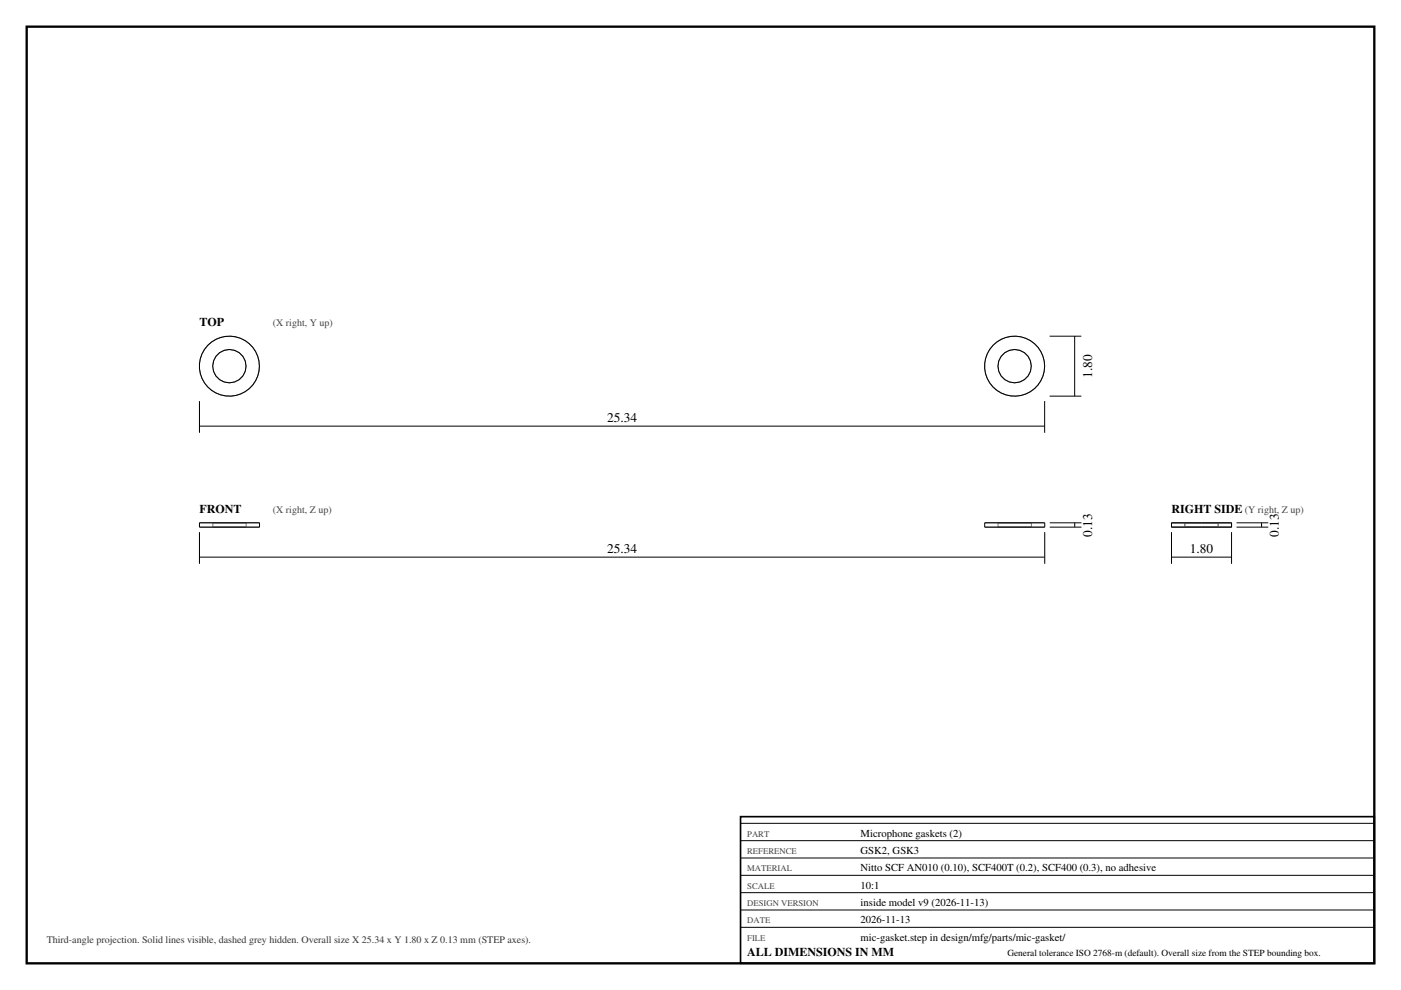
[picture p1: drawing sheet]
<svg xmlns="http://www.w3.org/2000/svg" width="420mm" height="297mm" viewBox="0 0 420 297" stroke-linecap="round" stroke-linejoin="round" font-family="sans-serif">
<defs><g id="words">
<g font-size="4">
<text x="327.4" y="113.3" transform="rotate(-90 327.4 113.3)">1.80</text>
<text x="182" y="126.6">25.34</text>
<text x="327.4" y="161" transform="rotate(-90 327.4 161)">0.13</text>
<text x="383.4" y="161" transform="rotate(-90 383.4 161)">0.13</text>
<text x="182" y="165.9">25.34</text>
<text x="356.7" y="165.9">1.80</text>
</g>
<g font-size="3.6">
<text x="59.8" y="97.9">TOP</text>
<text x="59.8" y="153.8">FRONT</text>
<text x="351.2" y="153.8">RIGHT SIDE</text>
<text x="224" y="286.8">ALL DIMENSIONS IN MM</text>
</g>
<g font-size="3.2">
<text x="258" y="251">Microphone gaskets (2)</text>
<text x="258" y="256.2">GSK2, GSK3</text>
<text x="258" y="261.4">Nitto SCF AN010 (0.10), SCF400T (0.2), SCF400 (0.3), no adhesive</text>
<text x="258" y="266.6">10:1</text>
<text x="258" y="271.8">inside model v9 (2026-11-13)</text>
<text x="258" y="277">2026-11-13</text>
<text x="258" y="282.2">mic-gasket.step in design/mfg/parts/mic-gasket/</text>
</g>
<g font-size="3" fill="#444">
<text x="81.8" y="97.9">(X right, Y up)</text>
<text x="81.8" y="153.8">(X right, Z up)</text>
<text x="373.2" y="153.8">(Y right, Z up)</text>
</g>
<text font-size="3" fill="#333" x="14" y="283">Third-angle projection. Solid lines visible, dashed grey hidden. Overall size X 25.34 x Y 1.80 x Z 0.13 mm (STEP axes).</text>
<text font-size="2.8" x="302" y="286.8">General tolerance ISO 2768-m (default). Overall size from the STEP bounding box.</text>
<g font-size="2.6" fill="#444">
<text x="224" y="251">PART</text>
<text x="224" y="256.2">REFERENCE</text>
<text x="224" y="261.4">MATERIAL</text>
<text x="224" y="266.6">SCALE</text>
<text x="224" y="271.8">DESIGN VERSION</text>
<text x="224" y="277">DATE</text>
<text x="224" y="282.2">FILE</text>
</g>
</g></defs>
<path d="M8 8h404v281h-404z" fill="none" stroke="#000" stroke-width=".7" stroke-linecap="butt"/>
<g fill="none" stroke="#777" stroke-width=".3">
<path d="M59.8 156.8h18M59.8 158.1h18M63.8 156.8h10v1.3h-10zM295.2 156.8h18M295.2 158.1h18M299.2 156.8h10v1.3h-10zM351.2 156.8h18M351.2 156.8h9M351.2 158.1h18M351.2 158.1h9M351.2 156.8v1.3M355.2 156.8h10"/>
<path d="M355.2 156.8h5M355.2 158.1h10M355.2 158.1h5M355.2 156.8v1.3M360.2 156.8h9M360.2 158.1h9M360.2 156.8h5M360.2 158.1h5M365.2 156.8v1.3M369.2 156.8v1.3"/>
<circle cx="68.8" cy="109.9" r="9"/>
<circle cx="68.8" cy="109.8" r="5"/>
<circle cx="304.2" cy="109.9" r="9"/>
<circle cx="304.2" cy="109.8" r="5"/>
</g>
<g fill="none" stroke="#000" stroke-width=".3">
<path d="M314.7 100.9h9.5M314.7 118.8h9.5M322.2 100.9v17.9M59.8 120.3v9.5M59.8 127.8h253.4M313.2 120.3v9.5M59.8 156.8h18v1.3h-18zM59.8 159.6v9.5M295.2 156.8h18v1.3h-18zM313.2 159.6v9.5M314.7 156.8h9.5M314.7 158.1h9.5"/>
<path d="M322.2 156.8v1.3M351.2 156.8h18v1.3h-18zM351.2 159.6v9.5M369.2 159.6v9.5M370.7 156.8h9.5M370.7 158.1h9.5M378.2 156.8v1.3M59.8 167.1h253.4M351.2 167.1h18M222 247h190M222 252.2h190M222 257.4h190"/>
<path d="M222 262.6h190M222 267.8h190M222 273h190M222 278.2h190"/>
<circle cx="68.8" cy="109.9" r="9"/>
<circle cx="68.8" cy="109.8" r="5"/>
<circle cx="304.2" cy="109.9" r="9"/>
<circle cx="304.2" cy="109.8" r="5"/>
</g>
<path d="M222 245h190v44h-190z" fill="none" stroke="#000" stroke-width=".5"/>
<use href="#words"/>
</svg>
